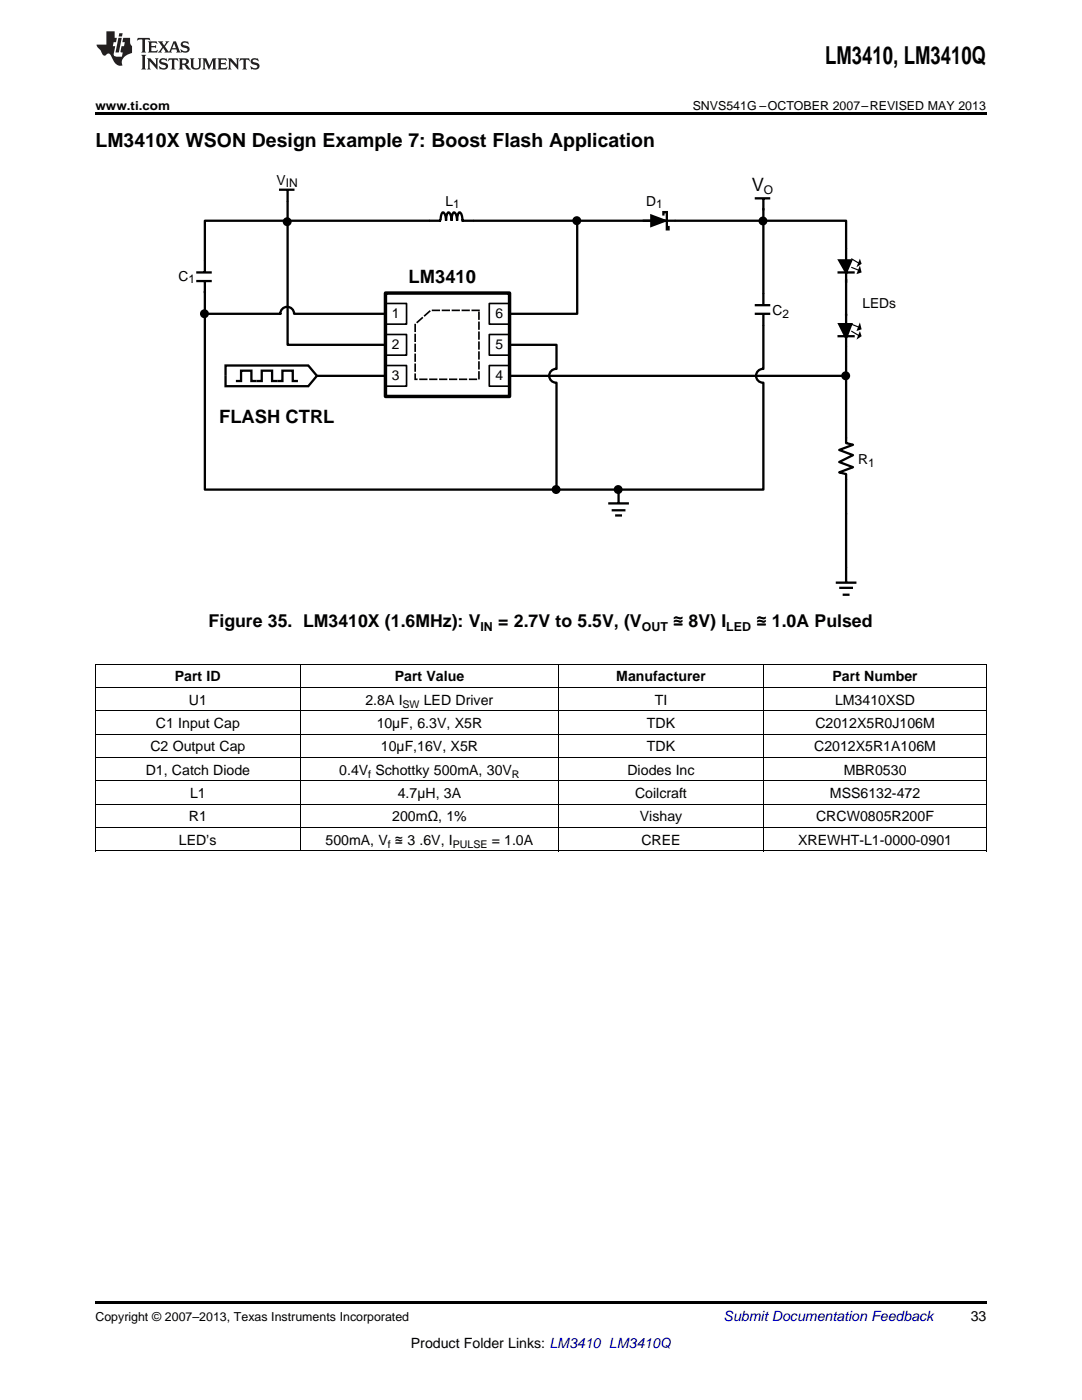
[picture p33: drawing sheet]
<svg xmlns="http://www.w3.org/2000/svg" width="216mm" height="279mm" viewBox="0 0 216 279" stroke-linecap="round" stroke-linejoin="round" font-family="sans-serif">
<defs><g id="words">
<text font-size="4.9" x="164.6" y="12.8">LM3410, LM3410Q</text>
<text font-size="3.9" x="19" y="29.3">LM3410X WSON Design Example 7: Boost Flash Application</text>
<g font-size="3.7">
<text x="150" y="38.1">V</text>
<text x="81.5" y="56.5">LM3410</text>
<text x="43.7" y="84.4">FLASH CTRL</text>
</g>
<g font-size="3.5">
<text x="41.6" y="125.2">Figure 35. LM3410X (1.6MHz): V</text>
<text x="99.4" y="125.2">= 2.7V to 5.5V, (V</text>
<text x="134.3" y="125.2">≊ 8V) I</text>
<text x="150.9" y="125.2">≊ 1.0A Pulsed</text>
</g>
<g font-size="2.8">
<text x="55.2" y="36.9">V</text>
<text x="88.9" y="41">L</text>
<text x="128.9" y="41">D</text>
<text x="35.6" y="56">C</text>
<text x="78.2" y="63.4">1</text>
<text x="98.8" y="63.4">6</text>
<text x="154.2" y="62.9">C</text>
<text x="172.1" y="61.4">LEDs</text>
<text x="78.2" y="69.6">2</text>
<text x="98.8" y="69.6">5</text>
<text x="78.2" y="75.8">3</text>
<text x="98.8" y="75.8">4</text>
<text x="171.2" y="92.6">R</text>
<text x="34.9" y="136">Part ID</text>
<text x="78.8" y="136">Part Value</text>
<text x="123" y="136">Manufacturer</text>
<text x="166.1" y="136">Part Number</text>
<text x="37.7" y="140.7">U1</text>
<text x="72.9" y="140.7">2.8A I</text>
<text x="84.6" y="140.7">LED Driver</text>
<text x="130.7" y="140.7">TI</text>
<text x="166.6" y="140.7">LM3410XSD</text>
<text x="30" y="150">C2 Output Cap</text>
<text x="31.1" y="145.3">C1 Input Cap</text>
<text x="75.2" y="145.3">10µF, 6.3V, X5R</text>
<text x="76" y="150">10µF,16V, X5R</text>
<text x="129.1" y="145.3">TDK</text>
<text x="129.1" y="150">TDK</text>
<text x="162.5" y="150">C2012X5R1A106M</text>
<text x="162.7" y="145.3">C2012X5R0J106M</text>
<text x="29.1" y="154.6">D1, Catch Diode</text>
<text x="67.7" y="154.6">0.4V Schottky 500mA, 30V</text>
<text x="125.2" y="154.6">Diodes Inc</text>
<text x="168.3" y="154.6">MBR0530</text>
<text x="37.9" y="159.3">L1</text>
<text x="79.4" y="159.3">4.7µH, 3A</text>
<text x="126.7" y="159.3">Coilcraft</text>
<text x="165.6" y="159.3">MSS6132-472</text>
<text x="37.7" y="163.9">R1</text>
<text x="78.2" y="163.9">200mΩ, 1%</text>
<text x="127.7" y="163.9">Vishay</text>
<text x="162.8" y="163.9">CRCW0805R200F</text>
<text x="35.7" y="168.6">LED’s</text>
<text x="64.9" y="168.6">500mA, V ≊ 3 .6V, I</text>
<text x="98.1" y="168.6">= 1.0A</text>
<text x="128" y="168.6">CREE</text>
<text x="159.2" y="168.6">XREWHT-L1-0000-0901</text>
<text x="193.7" y="263.6">33</text>
<text x="82" y="269">Product Folder Links: LM3410 LM3410Q</text>
</g>
<text font-size="2.8" fill="#0000c8" x="144.4" y="263.6">Submit Documentation Feedback</text>
<g font-size="2.5">
<text x="19" y="21.9">www.ti.com</text>
<text x="138.2" y="21.9">SNVS541G –OCTOBER 2007–REVISED MAY 2013</text>
<text x="95.9" y="125.9">IN</text>
<text x="128.1" y="125.9">OUT</text>
<text x="144.9" y="125.9">LED</text>
<text x="19" y="263.6">Copyright © 2007–2013, Texas Instruments Incorporated</text>
</g>
<g font-size="2.4">
<text x="57" y="37.4">IN</text>
<text x="90.4" y="41.5">1</text>
<text x="130.9" y="41.5">1</text>
<text x="152.4" y="38.6">O</text>
<text x="37.6" y="56.6">1</text>
<text x="156.1" y="63.4">2</text>
<text x="173.2" y="93.1">1</text>
</g>
<g font-size="2.1">
<text x="80.3" y="141.2">SW</text>
<text x="73.5" y="155.2">f</text>
<text x="102.1" y="155.2">R</text>
<text x="77.4" y="169.2">f</text>
<text x="90.3" y="169.2">PULSE</text>
</g>
</g></defs>
<path d="M19 169.8l.2 .1zM111.4 169.8l.1 .1zM152.3 169.8l.1 .1zM196.7 169.8l.1 .1zM19 259.7h177.8v.5h-177.8z" fill="#000"/>
<g fill="none" stroke="#000" stroke-width=".2">
<path d="M19 137.2h177.8M19 132.6h177.8M19.1 132.6v37.3M59.9 132.6v37.3M111.4 132.6v37.3M152.3 132.6v37.3M196.8 132.6v37.3M19 155.8h177.8M19 151.2h177.8M19 146.5h177.8M19 141.9h177.8M19 169.8h177.8"/>
<path d="M19 165.2h177.8M19 160.5h177.8"/>
</g>
<g fill="none" stroke="#000" stroke-width=".46">
<path d="M55.7 37.9h3.1M57.4 37.9v5.8M150.6 39.6h3.1M152.3 39.6v21.3M39.2 54.4h3.1M39.2 56.1h3.1M40.9 58.2v4.4h15.1a1.38 1.38 0 0 1 1.4-1.4 1.38 1.38 0 0 1 1.4 1.4h18.2M40.9 56.1v2.4M57.4 44.4v24.4h19.6M115.2 44.1v18.5h-13.4M130 43l2.7 1.1-2.7 1zM132.4 43v-.7h.7v3.5h.3v-.7"/>
<path d="M151.6 44.1h-59.5l.2-.1v-.5a1.16 1.16 0 0 0-.6-1.1 1.56 1.56 0 0 0-.5 1.6v-.5a1.23 1.23 0 0 0-.6-1.1 1.56 1.56 0 0 0-.5 1.6v-.5a1.23 1.23 0 0 0-.6-1.1 1.56 1.56 0 0 0-.5 1.6v-.5a1.22 1.22 0 0 0-.6-1.1 1.72 1.72 0 0 0-.4 1.7h-47.1v10.3M152.3 44.1h16.5v44.3l1.4 .4-2.7 1 2.7 1-2.7 1.4 2.7 1-2.7 1.1 1.3 .3v21.7M167.1 54.4h3.5M167.5 52h2.4l-1.1 2.4zM40.9 62.6v35.1h70.1M45 72.9h16.5l1.7 2.1-1.7 2.1h-16.5zM47.1 76h1v-2h2.1v2h2v-2h2.1v2h2.1v-2h2v2h1.1M63.2 75h13.8M101.8 68.8h9.2v4.8a1.38 1.38 0 0 0-1.4 1.4 1.38 1.38 0 0 0 1.4 1.4v21.3h11.7M101.8 75h66.3M150.6 60.9h3.1M150.6 62.6h3.1"/>
<path d="M152.3 62.6v11a1.38 1.38 0 0 0-1.4 1.4 1.38 1.38 0 0 0 1.4 1.4v21.3h-28.9M167.1 67.1h3.5M167.5 64.7h2.4l-1.1 2.7zM123.4 97.4v3.1M121.4 100.5h4.1M122.1 101.8h2.7M122.7 102.9h1.4M166.8 116.3h4.1M167.5 117.3h2.7M168.1 118.7h1.4"/>
<circle cx="57.3" cy="44.2" r=".66"/>
<circle cx="115.1" cy="44" r=".66"/>
<circle cx="152.2" cy="44.1" r=".66"/>
<circle cx="40.8" cy="62.6" r=".66"/>
<circle cx="168.7" cy="75" r=".66"/>
<circle cx="111" cy="97.7" r=".66"/>
<circle cx="123.3" cy="97.7" r=".66"/>
</g>
<g fill="#000">
<path d="M130 43l2.7 1.1-2.7 1zM167.5 52h2.4l-1.1 2.4zM171.6 53l.3 1.4-1 .3zM171.6 51.6l.3 1.1-1 .6zM167.5 64.7h2.4l-1.1 2.7zM171.6 66.1l.3 1-1 .7zM171.6 64.3l.3 1.4-1 .4z"/>
<circle cx="57.3" cy="44.2" r=".66"/>
<circle cx="115.1" cy="44" r=".66"/>
<circle cx="152.2" cy="44.1" r=".66"/>
<circle cx="40.8" cy="62.6" r=".66"/>
<circle cx="168.7" cy="75" r=".66"/>
<circle cx="111" cy="97.7" r=".66"/>
<circle cx="123.3" cy="97.7" r=".66"/>
</g>
<path d="M76.9 58.5h24.8v20.6h-24.8z" fill="none" stroke="#000" stroke-width=".69"/>
<path d="M77 60.6h4.1v4.1h-4.1zM77 66.8h4.1v4.1h-4.1zM77 72.9h4.1v4.2h-4.1zM97.6 60.6h4.2v4.1h-4.2zM97.6 66.8h4.2v4.1h-4.2zM97.6 72.9h4.2v4.2h-4.2z" fill="none" stroke="#000" stroke-width=".33"/>
<path d="M169.9 53.3l1.7 .7M169.9 51.6l1.7 1.1M169.9 66.1l1.7 1M169.9 64.7l1.7 .7" fill="none" stroke="#000" stroke-width=".23"/>
<path d="M82.8 64.7l3.1-2.8h9.7v13.8h-12.8z" fill-rule="evenodd" fill="#fff"/>
<path d="M82.8 64.7l3.1-2.8h9.7v13.8h-12.8z" fill="none" stroke="#000" stroke-width=".33" stroke-dasharray="1.3 .7"/>
<path d="M19 22.5h177.8v.5h-177.8z" fill="#000"/>
<g fill="#231f20">
<path d="M27.5 7.6l-.1 .5 .4-.2h.6v.1v2.1l-.2 .4h1l-.3-.4v-2.1l.1-.1h.5l.5 .2-.2-.5zM29.5 8.3l.2 .3v1.5l-.2 .4h1.8l.2-.6a1.04 1.04 0 0 1-1.3 .2v-.7h.6l.3 .2v-.6l-.3 .2h-.6v-.6l.8-.1 .4 .3-.2-.5zM31.5 8.3l.9 1.1-.9 1.1h.8l-.2-.2 .5-.7 .4 .7-.2 .2h1.5l-.1-.2 .1-.4h.9l.1 .4-.2 .2h1l-.3-.3-.7-1.9h-.5l-.9 2-.8-1 .9-1h-.8l.1 .3-.3 .5-.4-.6 .2-.2zM34.7 8.6l.4 1h-.7zM36.3 8.4a.63 .63 0 0 0-.2 .7 .63 .63 0 0 0 .6 .4l.6 .2 .1 .2a.75 .75 0 0 1-.7 .4 .75 .75 0 0 1-.6-.5l.1 .7 .1-.1a1.11 1.11 0 0 0 1.5-.6 1.13 1.13 0 0 0-1.2-.8l-.1-.4a1.04 1.04 0 0 1 1.2 .2l-.2-.5-.1 .1-.5-.2zM28.2 10.9l.2 .4v2.2l-.2 .4h1l-.3-.4v-2.2l.3-.4zM29.3 11.6l.3 .4v1.5l-.3 .4h.8l-.2-.4v-1.3l1.5 1.7v-1.9l.2-.4h-.7l.2 .4v.9l-1.1-1.3zM32 11.8a.62 .62 0 0 0-.2 .7 .62 .62 0 0 0 .6 .4l.6 .1 .1 .3a.76 .76 0 0 1-.7 .3 .76 .76 0 0 1-.6-.4l.1 .7 .1-.1a1.11 1.11 0 0 0 1.5-.6 1.13 1.13 0 0 0-1.2-.8l-.1-.4a1.04 1.04 0 0 1 1.2 .2l-.2-.6-.1 .1-.5-.1zM33.7 11.6l-.2 .6a.61 .61 0 0 1 .8-.3v1.6l-.2 .4h.9l-.2-.4v-1.6a.63 .63 0 0 1 .8 .3l-.2-.6zM35.6 11.6l.3 .4v1.5l-.3 .4h1l-.2-.2v-.8l.5 .2a.76 .76 0 0 0 1.2 .7l-1-1a.58 .58 0 0 0 .6-.5 .58 .58 0 0 0-.5-.6zM36.4 11.9h.1a.45 .45 0 0 1 .5 .1 .45 .45 0 0 1 .1 .5l-.7 .2zM37.9 11.6l.2 .2a2.17 2.17 0 0 0 .3 1.9 .99 .99 0 0 0 1.6-.6v-1.1l.2-.4h-.7l.2 .2a1.92 1.92 0 0 1-.2 1.8 .6 .6 0 0 1-.9-.5v-1.1l.2-.4zM40.4 11.6l.2 .4v1.5l-.2 .4h.7l-.2-.4v-1.4l.8 1.8 .8-1.8v1.4l-.2 .4h.9l-.2-.4v-1.5l.2-.4h-.8l-.6 1.5-.6-1.5zM43.4 11.6l.2 .4v1.5l-.2 .4h1.8l.2-.6a1.04 1.04 0 0 1-1.3 .1v-.6h.5l.4 .2v-.6l-.4 .2h-.5v-.7h.8l.3 .3-.1-.6zM45.5 11.6l.2 .4v1.5l-.2 .4h.7l-.2-.4v-1.3l1.5 1.7v-1.9l.2-.4h-.7l.2 .4v.9l-1.1-1.3zM47.9 11.6l-.1 .6a.61 .61 0 0 1 .8-.3v1.6l-.3 .4h1l-.3-.4 .1-1.6a.63 .63 0 0 1 .7 .3l-.1-.6zM50.2 11.8a.62 .62 0 0 0-.2 .7 .62 .62 0 0 0 .6 .4l.6 .1 .2 .3a.76 .76 0 0 1-.8 .3 .76 .76 0 0 1-.6-.4l.1 .7 .2-.1a1.11 1.11 0 0 0 1.5-.6 1.13 1.13 0 0 0-1.3-.8l-.1-.4a1.04 1.04 0 0 1 1.2 .2l-.1-.6-.2 .1-.5-.1z"/>
<path d="M21.2 6.3v2.6h-1.9l.1 .4 .7 .9a.91 .91 0 0 0 1 .8 .56 .56 0 0 1 .5-.3 .56 .56 0 0 1 .5 .3l.4 .8a1.53 1.53 0 0 0 1.9 1.2 1.54 1.54 0 0 1 1-2.1l.9-.3v-1.4a1.52 1.52 0 0 1-.3-1.6h-1.4l-.2 .8h.5l-.2 .8h-.4l-.2 1v.2l.4 .1-.2 .8a1.93 1.93 0 0 1-1.6-.3l.3-1.8h-.5l.2-.8h.4l.2-.8h-.4v-1.3zM23.6 7.6l-.6 2.9h.7l.6-2.9zM23.8 6.6l-.1 .7h.6l.2-.7z"/>
</g>
<use href="#words"/>
</svg>
